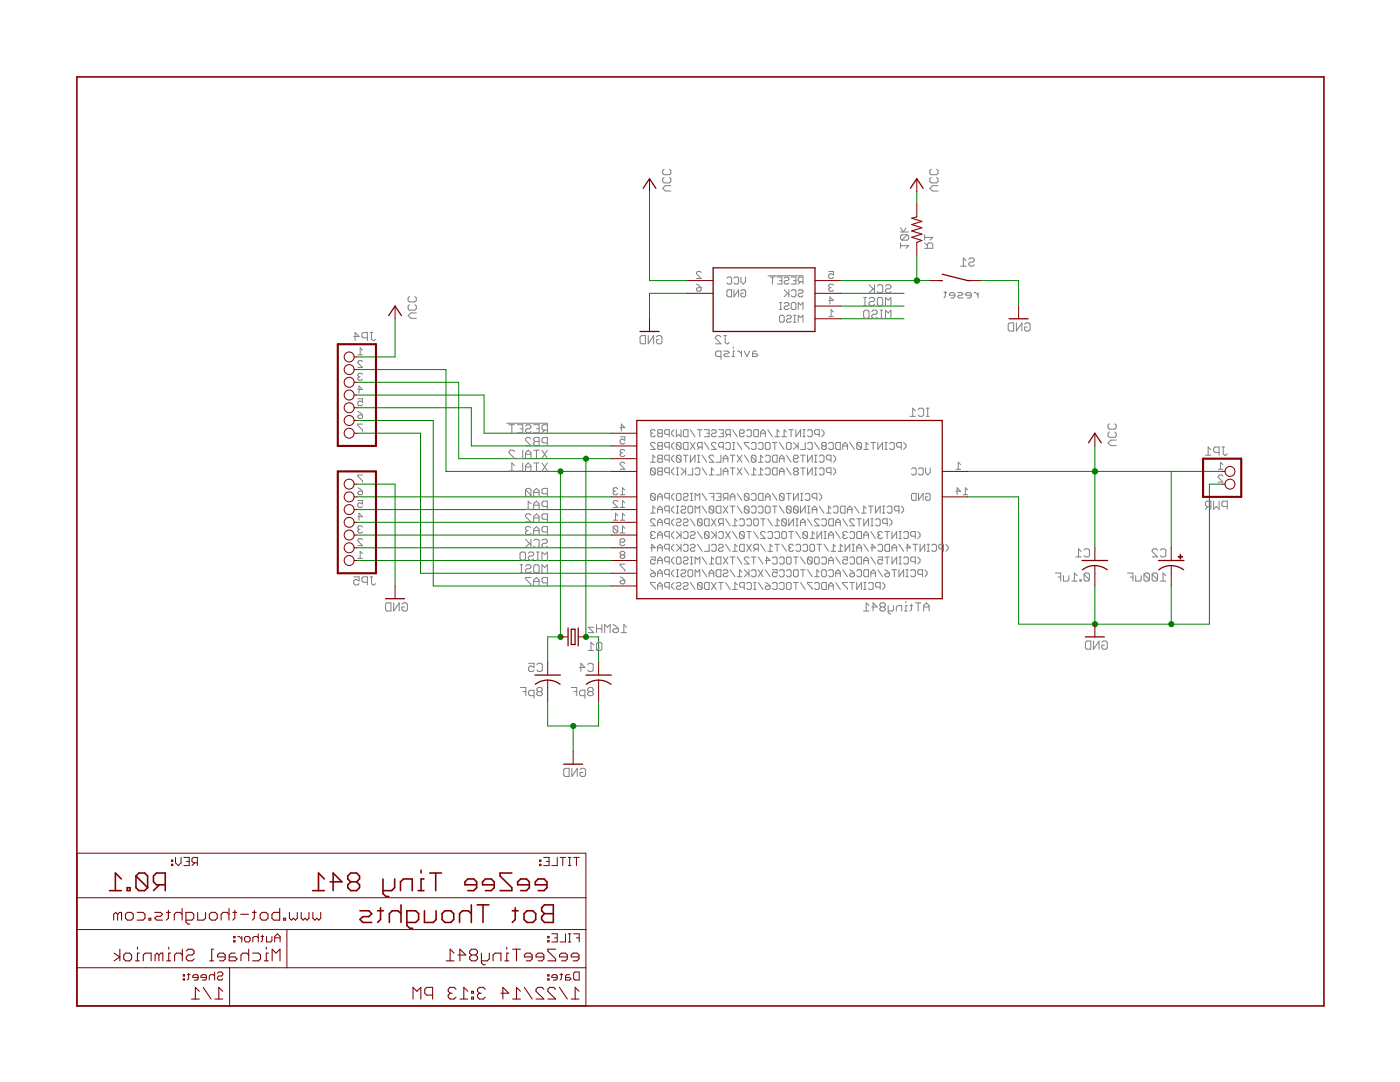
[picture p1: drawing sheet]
<svg xmlns="http://www.w3.org/2000/svg" width="279mm" height="216mm" viewBox="0 0 279 216" stroke-linecap="round" stroke-linejoin="round" font-family="sans-serif">
<g fill="none" stroke="#008000" stroke-width=".2">
<path d="M129.6 38.2v17.8h7.6M183 38.2v2.5M137.2 58.5h-7.6v5.1M167.7 58.5h12.7M167.7 56h17.8M183 50.9v5.1M195.7 56h7.6v5.1M71.2 73.7h17.8v20.4h33M71.2 78.8h25.4v7.6h25.4M71.2 76.3h20.3v15.2h30.5M78.8 63.6v7.6h-7.6M167.7 61.1h12.7"/>
<path d="M167.7 63.6h12.7M71.2 99.1h50.8M71.2 96.6h7.6v20.3M71.2 86.4h12.7v28h38.1M71.2 81.4h22.9v7.6h27.9M71.2 83.9h15.3v33h35.5M111.8 94.1v33h-2.5v5.1M116.9 91.5v35.6h2.6v5.1M193.1 94.1h50.8M218.5 89v20.3M233.7 94.1v15.2M243.9 96.6h-2.5v27.9h-38.1v-25.4h-10.2"/>
<path d="M71.2 101.7h50.8M71.2 104.2h50.8M71.2 109.3h50.8M71.2 111.8h50.8M71.2 106.8h50.8M218.5 116.9v7.6M233.7 116.9v7.6M109.3 139.8v5.1h10.2v-5.1M114.4 144.9v5"/>
</g>
<g fill="#008000" stroke="#008000" stroke-width=".2">
<circle cx="233.8" cy="124.5" r=".51"/>
<circle cx="218.5" cy="124.5" r=".51"/>
<circle cx="114.4" cy="144.9" r=".51"/>
<circle cx="218.5" cy="94.1" r=".51"/>
<circle cx="183" cy="56" r=".51"/>
<circle cx="116.9" cy="127.1" r=".51"/>
<circle cx="116.9" cy="91.5" r=".51"/>
<circle cx="111.9" cy="127.1" r=".51"/>
<circle cx="111.9" cy="94.1" r=".51"/>
</g>
<g fill="none" stroke="#800000" stroke-width=".32">
<path d="M15.3 15.3h248.9v185.4h-248.9zM21.9 177.7h2.3M24.2 175.4l-1.2-1.2v3.5M25.4 177.1h.6v.6h-.6zM27.1 174.8v2.3l.6 .6h1.2l.6-.6M27.1 174.8l.6-.6h1.2l.6 .6v2.3M27.1 174.8l2.4 2.3M31.8 176.6l-1.2 1.1M33 176.6h-1.8l-.6-.6v-1.2l.6-.6h1.8v3.5M62.4 177.7h2.3M64.7 175.4l-1.1-1.2v3.5M65.9 176h2.3l-1.7-1.8v3.5"/>
<path d="M70 176l-.6 .6v.5l.6 .6h1.2l.6-.6v-.5l-.6-.6M70 176l-.6-.6v-.6l.6-.6h1.2l.6 .6v.6l-.6 .6M70 176h1.2M76.4 175.4v2.9l.6 .6h.6M78.8 175.4v1.7l-.6 .6h-1.8M79.9 177.7v-1.7l.6-.6h1.8v2.3M83.4 177.7h1.2M84 173.6v.6M84.6 175.4h-.6v2.3M85.8 174.2h2.3M87 174.2v3.5M95.1 176.6h-2.3v-.6l.6-.6h1.2l.5 .6v1.1l-.5 .6h-1.2"/>
<path d="M98.6 176.6h-2.3v-.6l.6-.6h1.1l.6 .6v1.1l-.6 .6h-1.1M102.2 174.2h-2.4v.6l2.4 2.3v.6h-2.4M105.6 176.6h-2.3v-.6l.6-.6h1.2l.5 .6v1.1l-.5 .6h-1.2M109.2 176.6h-2.4v-.6l.6-.6h1.2l.6 .6v1.1l-.6 .6h-1.2M71.8 181.7h1.8l.6 .6-.6 .6h-1.2l-.6 .6 .6 .6h1.8M75.4 181.7h1.1M75.9 181.1v2.4l-.5 .6M80 182.3l-.6-.6h-1.1l-.6 .6v1.8M80 180.6v3.5M81.2 184.1h1.8l.5-.6v-1.2l-.5-.6h-1.8v3l.6 .5h.6M84.7 181.7v2.4h1.8l.5-.6v-1.8M88.2 182.3l.6-.6h1.2l.6 .6v1.2l-.6 .6h-1.2l-.6-.6z"/>
<path d="M94.1 182.3l-.6-.6h-1.2l-.6 .6v1.8M94.1 180.6v3.5M95.2 180.6h2.4M96.4 180.6v3.5M102.2 181.7h1.2M102.8 181.1v2.4l-.6 .6M104.6 182.3l.6-.6h1.1l.6 .6v1.2l-.6 .6h-1.1l-.6-.6zM108.7 180.6h1.7v3.5h-1.7l-.6-.6v-.6l.6-.6-.6-.6v-.6zM108.7 182.3h1.7"/>
</g>
<g fill="none" stroke="#800000" stroke-width=".25">
<path d="M128.4 37.6l1.2-1.9 1.3 1.9M181.7 37.6l1.3-1.9 1.2 1.9M142.3 53.4h20.3v12.7h-20.3zM187.4 56h.6M188 54.7l5.1 1.3h.7M77.6 63l1.2-1.9 1.3 1.9M127.7 66.1h3.8M201.4 63.6h3.8M127.1 83.9h60.9v35.6h-60.9zM217.2 88.3l1.3-1.9 1.3 1.9M76.9 119.5h3.9M216 111.8h5"/>
<path d="M221 113.7a4 4 0 0 0-5 0M231.2 111.8h5.1M236.2 113.7a4 4 0 0 0-4.9 0M106.8 134.7h5M106.8 136.5a4 4 0 0 1 5 0M113.4 125.3v3.6M114 125.6h.8v3h-.8zM115.4 125.3v3.6M116.9 134.7h5.1M117 136.5a4 4 0 0 1 4.9 0M216.6 127.1h3.8M112.5 152.5h3.8"/>
</g>
<g fill="none" stroke="#800000" stroke-width=".2">
<path d="M129.6 35.7v2.5M183 35.7v2.5M137.2 56h5.1M137.2 58.5h5.1M162.6 56h5.1M162.6 58.5h5.1M183 40.7v2.6M183 48.4v2.5M185.5 56h2.5M193.1 56h2.6M70.7 71.2h.5M70.7 73.7h.5"/>
<path d="M70.7 76.3h.5M70.7 78.8h.5M78.8 61.1v2.5M129.6 63.6v2.5M162.6 61.1h5.1M162.6 63.6h5.1M203.3 61.1v2.5M70.7 81.4h.5M70.7 83.9h.5M70.7 86.4h.5M70.7 99.1h.5M70.7 96.6h.5"/>
<path d="M122 86.4h5.1M122 99.1h5.1M122 94.1h5.1M122 89h5.1M122 91.5h5.1M188 99.1h5.1M188 94.1h5.1M218.5 86.4v2.6M243.9 96.6h.6M243.9 94.1h.6M70.7 111.8h.5M70.7 109.3h.5"/>
<path d="M70.7 106.8h.5M70.7 104.2h.5M70.7 101.7h.5M78.8 116.9v2.6M122 111.8h5.1M122 109.3h5.1M122 106.8h5.1M122 104.2h5.1M122 101.7h5.1M122 114.4h5.1M122 116.9h5.1M218.5 109.3v2.5"/>
<path d="M218.5 112.9v4M233.7 109.3v2.5M233.7 112.9v4M109.3 132.2v2.5M109.3 135.7v4.1M111.8 127.1h1.6M115.4 127.1h1.5M119.5 132.2v2.5M119.5 135.7v4.1M218.5 124.5v2.6M114.4 149.9v2.6M15.3 170.2h101.6v30.5h-101.6z"/>
<path d="M15.3 179.1h101.6M34.2 172.4h.3v.3h-.3zM34.2 171.6h.3v.3h-.3zM35 171.1v1.1l.6 .5 .5-.5v-1.1M36.7 171.1h1.1v1.6h-1.1M37.2 171.9h.6M38.9 172.2l-.6 .5M39.4 172.2h-.8l-.3-.3v-.5l.3-.3h.8v1.6M107.7 172.4h.2v.3h-.2zM107.7 171.6h.2v.3h-.2zM108.5 171.1h1.1v1.6h-1.1M109.1 171.9h.5"/>
<path d="M111.2 171.1v1.6h-1.1M111.8 171.1h1.1M112.3 171.1v1.6M113.4 171.1h.5M113.4 172.7h.5M113.7 171.1v1.6M114.5 171.1h1.1M115 171.1v1.6M15.3 185.5h101.6M15.3 193.1h101.6M36.6 195.3h.2v.3h-.2zM36.6 194.5h.2v.3h-.2z"/>
<path d="M37.4 194.5h.5M37.7 194.2v1.1l-.3 .3M39.6 195h-1.1v-.2l.3-.3h.5l.3 .3v.5l-.3 .3h-.5M41.2 195h-1.1v-.2l.3-.3h.5l.3 .3v.5l-.3 .3h-.5M42.8 194.8l-.2-.3h-.6l-.2 .3v.8M42.8 194v1.6M43.4 194.2l.3-.2h.5l.3 .2v.3l-.3 .3h-.5l-.3 .2v.3l.3 .3h.5l.3-.3M45.8 193.1v7.6M46.6 186.9h.3v.2h-.3zM46.6 187.7h.3v.3h-.3zM47.5 186.9h.2l.6 .5M48.3 186.9v1.1"/>
<path d="M48.8 187.1l.3-.2h.5l.3 .2v.6l-.3 .3h-.5l-.3-.3zM51.5 187.1l-.2-.2h-.6l-.2 .2v.9M51.5 186.3v1.7M52.1 186.9h.5M52.4 186.6v1.1l-.3 .3M53.2 186.9v1.1h.8l.3-.3v-.8M54.8 187.1h1.1M54.8 188v-1.1l.6-.6 .5 .6v1.1M57.3 185.5v7.6M109.3 195.3h.3v.3h-.3zM109.3 194.5h.3v.3h-.3zM109.3 186.9h.3v.2h-.3z"/>
<path d="M109.3 187.7h.3v.3h-.3zM110.1 186.3h1.1v1.7h-1.1M110.7 187.1h.5M111.2 195h-1.1v-.2l.3-.3h.6l.2 .3v.5l-.2 .3h-.6M111.8 194.5h.5M112 194.2v1.1l-.2 .3M112.9 186.3v1.7h-1.1M113.4 186.3h.5M113.4 188h.5M113.7 194.5h-.6l-.2 .3v.8h.8l.2-.3-.2-.3h-.8M113.7 186.3v1.7M114.5 186.3h1.1v1.7"/>
<path d="M114.5 194.2l.3-.2h.8v1.6h-.8l-.3-.3zM115 187.1h.6"/>
<circle cx="69.7" cy="73.7" r=".99"/>
<circle cx="69.7" cy="78.8" r=".99"/>
<circle cx="69.7" cy="71.2" r=".99"/>
<circle cx="69.7" cy="76.3" r=".99"/>
<circle cx="69.7" cy="99.1" r=".99"/>
<circle cx="69.7" cy="96.6" r=".99"/>
<circle cx="69.7" cy="86.4" r=".99"/>
<circle cx="69.7" cy="81.4" r=".99"/>
<circle cx="69.7" cy="83.9" r=".99"/>
<circle cx="245.5" cy="94.1" r=".99"/>
<circle cx="245.5" cy="96.6" r=".99"/>
<circle cx="69.7" cy="111.8" r=".99"/>
<circle cx="69.7" cy="106.8" r=".99"/>
<circle cx="69.7" cy="104.2" r=".99"/>
<circle cx="69.7" cy="101.7" r=".99"/>
<circle cx="69.7" cy="109.3" r=".99"/>
</g>
<g fill="none" stroke="#800000" stroke-width=".21">
<path d="M183 43.3l-1.1 .2 2.1 .7-2.1 .6 2.1 .6-2.1 .7 2.1 .6-2.1 .6 2.1 .7-1 .4M22.8 190.2l1.1 .7-1.1 .8M23.5 182.4l.4-.3h.4v1.5M23.5 182.4v1.2M23.5 182.4l-.4-.3-.4 .3v1.2M23.9 189.4v2.3M24.7 190.6l.4-.4h.8l.4 .4v.7l-.4 .4h-.8l-.4-.4zM25 182.4l.4-.3h.8l.4 .3v.8l-.4 .4h-.8l-.4-.4zM27.1 191.7h.7M27.4 182.1h1.1l.4 .3v.8l-.4 .4h-1.1M27.4 189v.4M27.8 190.2h-.4v1.5"/>
<path d="M28.6 191.7v-1.1l.4-.4h1.2v1.5M29.7 183.2h.4v.4h-.4zM30.9 182.1h1.1l.4 .3-.4 .4h-.7l-.4 .4 .4 .4h1.1M31.7 190.6l.4-.4h.4v1.5M31.7 190.6v1.1M31.7 190.6l-.4-.4-.4 .4v1.1M33.2 182.1h.8M33.3 191.7h.8M33.6 181.7v1.5l-.4 .4M33.7 189v.4M34.1 190.2h-.4v1.5M36.3 182.4l-.4-.3h-.7l-.4 .3v1.2"/>
<path d="M36.3 181.3v2.3M36.4 190.6l-.4-.4h-.8l-.4 .4v1.1M36.4 189.4v2.3M37.1 183.6h1.2l.4-.4v-.8l-.4-.3h-1.2v1.9l.4 .4h.4M37.2 189.8l.4-.4h.7l.4 .4v.4l-.4 .4h-.7l-.4 .3v.4l.4 .4h.7l.4-.4M38.2 199.3h1.6M39.5 182.1v1.5h1.1l.4-.4v-1.1M39.8 197.8l-.8-.8v2.3M40.6 197l1.5 2.3M41.8 182.4l.4-.3h.8l.3 .3v.8l-.3 .4h-.8l-.4-.4zM41.8 191.7h.8M42.6 189.4h-.4v2.3"/>
<path d="M42.9 199.3h1.5M44.4 197.8l-.7-.8v2.3M45 190.9h-1.6v-.3l.4-.4h.8l.4 .4v.7l-.4 .4h-.8M45.7 182.4l-.4-.3h-.8l-.4 .3v1.2M45.7 181.3v2.3M46.5 182.1h.7M46.9 181.7v1.5l-.4 .4M46.9 190.2h-.8l-.4 .4v1.1h1.2l.4-.4-.4-.4h-1.2M48 182.4h1.6M49.6 190.6l-.3-.4h-.8l-.4 .4v1.1M49.6 189.4v2.3M50.4 182.1h.7"/>
<path d="M50.4 190.2h1.2l.4 .4v.7l-.4 .4h-1.2M50.8 181.7v1.5l-.4 .4M51.9 182.4l.4-.3h.8l.4 .3v.8l-.4 .4h-.8l-.4-.4zM52.8 191.7h.8M53.1 189v.4M53.6 190.2h-.5v1.5M54.3 191.7v-2.3l.8 .8 .8-.8v2.3M55.8 181.3v2.3h-1.1l-.4-.4v-.8l.4-.3h1.1M56.6 183.2h.4v.4h-.4zM57.8 182.1v1.1l.4 .4 .3-.4 .4 .4 .4-.4v-1.1M60.1 182.1v1.1l.4 .4 .4-.4 .4 .4 .4-.4v-1.1M62.4 182.1v1.1l.4 .4 .4-.4 .4 .4 .4-.4v-1.1"/>
<path d="M82.4 199.3v-2.3l.8 .8 .8-.8v2.3M86.3 198.6h-1.1l-.4-.4v-.8l.4-.4h1.1v2.3M89 191.7h1.6M89.8 198.2l-.3 .4v.4l.3 .3h.8l.4-.3M89.8 198.2h.4M90.6 190.2l-.8-.8v2.3M91 197.4l-.4-.4h-.8l-.3 .4v.4l.3 .4M91.4 190.6h1.6l-1.2-1.2v2.3M91.8 199.3h1.5M93.3 197.8l-.7-.8v2.3M94.1 199h.4v.3h-.4zM94.1 197.8h.4v.4h-.4z"/>
<path d="M94.1 190.6l-.4-.4v-.4l.4-.4h.8l.4 .4v.4l-.4 .4M94.1 190.6l-.4 .3v.4l.4 .4h.8l.4-.4v-.4l-.4-.3M94.1 190.6h.8M95.7 198.2l-.4 .4v.4l.4 .3h.8l.4-.3M95.7 198.2h.4M96.1 190.2v1.9l.4 .4h.4M96.9 197.4l-.4-.4h-.8l-.4 .4v.4l.4 .4M97.6 190.2v1.1l-.4 .4h-1.1M98.4 191.7v-1.1l.4-.4h1.2v1.5M100 198.2h1.5l-1.1-1.2v2.3M100.8 191.7h.7M101.1 189v.4"/>
<path d="M101.5 190.2h-.4v1.5M102.3 199.3h1.6M102.3 189.4h1.6M103.1 189.4v2.3M103.9 197.8l-.8-.8v2.3M104.6 197l1.6 2.3M106.2 190.9h-1.6v-.3l.4-.4h.8l.4 .4v.7l-.4 .4h-.8M108.5 197.4l-.3-.4h-.8l-.4 .4v.4l1.5 1.5h-1.5M108.5 190.9h-1.5v-.3l.4-.4h.8l.3 .4v.7l-.3 .4h-.8M110.9 197.4l-.4-.4h-.8l-.4 .4v.4l1.6 1.5h-1.6M110.9 189.4h-1.6v.4l1.6 1.5v.4h-1.6M111.7 197l1.5 2.3"/>
<path d="M113.2 190.9h-1.5v-.3l.4-.4h.7l.4 .4v.7l-.4 .4h-.7M114 199.3h1.5M115.5 197.8l-.7-.8v2.3M115.5 190.9h-1.5v-.3l.4-.4h.8l.3 .4v.7l-.3 .4h-.8"/>
</g>
<g fill="#800000" stroke="#800000" stroke-width=".2">
<path d="M235.1 111h.9v.2h-.9z"/>
<path d="M235.5 110.7h.1v.8h-.1z"/>
</g>
<path d="M67.4 68.7h7.6v20.3h-7.6zM67.4 94.1h7.6v20.3h-7.6zM240.1 91.5h7.6v7.6h-7.6z" fill="none" stroke="#800000" stroke-width=".42"/>
<g fill="none" stroke="#808080" stroke-width=".2">
<path d="M132.5 35.4l-.3 .3v.5l.3 .3h1.1l.3-.3v-.5l-.3-.3M132.5 33.8l-.3 .2v.6l.3 .3h1.1l.3-.3v-.6l-.3-.2M133.9 37h-1.1l-.6 .6 .6 .5h1.1M185.8 35.4l-.2 .3v.5l.2 .3h1.1l.3-.3v-.5l-.3-.3M185.8 33.8l-.2 .2v.6l.2 .3h1.1l.3-.3v-.6l-.3-.2M187.2 37h-1.1l-.5 .6 .5 .5h1.1M81.7 59.2l-.3 .2v.6l.3 .2h1.1l.3-.2v-.6l-.3-.2M139 57.6l.2-.2h.7v.5l-.2 .2h-.5l-.2-.2zM139 56.7l.9 .7M139.9 54.4l-.2-.2h-.5l-.2 .2v.2l.9 1h-.9M145.1 55.5l.2-.2h.5l.2 .2v1l-.2 .2h-.5l-.2-.2M145.3 57.8h.7v1.4h-.7l-.2-.2v-.9z"/>
<path d="M146.5 55.5l.2-.2h.5l.2 .2v1l-.2 .2h-.5l-.2-.2M146.5 57.8v1.4l.9-1.4v1.4M147.9 55.3v.9l.4 .5 .5-.5v-.9M147.9 58.1l.2-.3h.5l.2 .3v.9l-.2 .2h-.5l-.2-.2v-.5h.4M153.3 55h7M153.7 55.3h.9M154.2 55.3v1.4M155.1 55.3h.9v1.4h-.9M155.6 56h.4M156.5 55.5l.2-.2h.5l.2 .2v.3l-.2 .2h-.5l-.2 .2v.3l.2 .2h.5l.2-.2M156.5 57.8l.9 1M157.2 58.5l-.7 .7"/>
<path d="M157.4 57.8v1.4M157.9 55.3h.9v1.4h-.9M157.9 58.1l.2-.3h.5l.2 .3v.9l-.2 .2h-.5l-.2-.2M158.4 56h.4M159.3 58.1l.2-.3h.5l.3 .3v.2l-.3 .2h-.5l-.2 .3v.2l.2 .2h.5l.3-.2M159.8 56.2l-.5 .5M160.3 56.2h-.8l-.2-.2v-.5l.2-.2h.8v1.4M165.4 54.2h.9v.7l-.4-.3h-.3l-.2 .3v.4l.2 .3h.5l.2-.3M165.4 59.9h.9l-.7-.7v1.4M165.6 57.4l-.2 .2v.3l.2 .2h.5l.2-.2M165.6 57.4h.3M166.3 56.9l-.2-.2h-.5l-.2 .2v.3l.2 .2"/>
<path d="M172.4 59.4h.5M172.6 59.4v1.6M173.4 59.6l.3-.2h.6l.2 .2v.3l-.2 .3h-.6l-.3 .2v.3l.3 .3h.6l.2-.3M173.4 56.8l1.1 1.1M174.3 57.6l-.9 .8M174.5 56.8v1.6M175.1 57.1l.2-.3h.6l.3 .3v1.1l-.3 .2h-.6l-.2-.2M175.3 59.4h.6l.3 .2v1.1l-.3 .3h-.6l-.2-.3v-1.1zM176.7 57.1l.3-.3h.5l.3 .3v.3l-.3 .2h-.5l-.3 .3v.3l.3 .2h.5l.3-.2M179.7 49h1.7l-.6 .6M179.7 48.5v1.1M179.7 46.3h1.7"/>
<path d="M179.7 45.5l.6 .8 .5-.8M181.1 46.8l-1.1 1.1M181.1 46.8h-1.1l-.3 .3v.5l.3 .3M181.1 46.8l.3 .3v.5l-.3 .3h-1.1M184.5 49.6h1.7v-.9l-.3-.2h-.5l-.3 .2v.9M184.5 48.5l.6 .5M184.5 47.4h1.7l-.6 .5M184.5 46.8v1.1M188.4 58.4h.5M188.7 58.1v1.1l-.3 .3M190.6 58.9h-1.1v-.2l.2-.3h.6l.3 .3v.5l-.3 .3h-.6M191.1 58.4h.8l.3 .3-.3 .2h-.5l-.3 .3 .3 .3h.8"/>
<path d="M191.7 53.1h1.1M192.8 52l-.5-.5v1.6M193.4 51.8l.2-.3h.6l.2 .3v.2l-.2 .3h-.6l-.2 .3v.2l.2 .3h.6l.2-.3M193.8 58.9h-1.1v-.2l.3-.3h.6l.2 .3v.5l-.2 .3h-.6M194.4 58.4h.2l.6 .5M195.2 58.4v1.1M70.6 67.2h1.1l-.8-.9v1.7M71.4 70.8h.9M71.4 79.6h.9v.7l-.4-.3h-.3l-.2 .3v.4l.2 .3h.5l.2-.3M71.4 77.7h.9l-.7-.7v1.4M71.6 75.2l-.2 .2v.2l.2 .3h.5l.2-.3M71.6 75.2h.3"/>
<path d="M72.3 69.9l-.4-.5v1.4M72.3 72.2l-.2-.3h-.5l-.2 .3v.2l.9 .9h-.9M72.3 74.7l-.2-.2h-.5l-.2 .2v.3l.2 .2M73.3 67.4h-.8l-.3-.2v-.6l.3-.3h.8v1.7M73.9 66.3h.5M74.1 66.3v1.4l.3 .3h.3l.3-.3M81.7 60.8l-.3 .3v.5l.3 .3h1.1l.3-.3v-.5l-.3-.3M83.1 62.4h-1.1l-.6 .6 .6 .5h1.1M128 67h.8v1.6h-.8l-.3-.3v-1.1zM129.4 67v1.6l1.1-1.6v1.6M131 67.2l.3-.2h.5l.3 .2v1.1l-.3 .3h-.5l-.3-.3v-.5h.6M143.9 67.2l-.3-.2h-.5l-.3 .2v.3l1.1 1.1h-1.1"/>
<path d="M143.9 71.1h-.8l-.3-.2v-.6l.3-.2h.8v1.6M144.4 67h.6M144.4 70.1h.8l.3 .2-.3 .3h-.5l-.3 .3 .3 .2h.8M144.7 67v1.3l.3 .3h.2l.3-.3M146.1 71.1h.5M146.3 69.2v.3M146.6 70.1h-.3v1M147.2 70.1h.2l.6 .5M148 70.1v1M148.5 70.1l.6 1 .5-1M151 70.1h-.6l-.2 .2v.8h.8l.3-.2-.3-.3h-.8M155.6 60.4h.4"/>
<path d="M155.6 61.8h.4M155.8 62.9h.5l.2 .2v1l-.2 .2h-.5l-.2-.2v-1zM155.8 60.4v1.4M156.5 60.6l.2-.2h.5l.2 .2v.2l-.2 .3h-.5l-.2 .2v.2l.2 .3h.5l.2-.3M157 63.1l.2-.2h.5l.2 .2v.3l-.2 .2h-.5l-.2 .2v.3l.2 .2h.5l.2-.2M157.9 60.6l.2-.2h.5l.2 .2v.9l-.2 .3h-.5l-.2-.3zM158.4 64.3h.4M158.4 62.9h.4M158.6 62.9v1.4M159.3 61.8v-1.4l.5 .4 .5-.4v1.4M159.3 64.3v-1.4l.5 .5 .5-.5v1.4M165.4 63.2h.9"/>
<path d="M166.3 62.3l-.4-.5v1.4M172.4 62.2l.2-.3h.6l.2 .3v1l-.2 .3h-.6l-.2-.3zM172.4 61h.5M174 62.2l.3-.3h.5l.3 .3v.2l-.3 .3h-.5l-.3 .3v.2l.3 .3h.5l.3-.3M175.6 63.5h.6M175.6 61.9h.6M175.9 61.9v1.6M176.7 61v-1.6l.6 .5 .5-.5v1.6M176.7 63.5v-1.6l.6 .5 .5-.5v1.6M201.5 64.4h.8v1.7h-.8l-.3-.3v-1.1zM202.8 64.4v1.7l1.1-1.7v1.7M204.5 64.7l.3-.3h.5l.3 .3v1.1l-.3 .3h-.5l-.3-.3v-.5h.5"/>
<path d="M71.4 99.9h.9v.7l-.4-.3h-.3l-.2 .3v.4l.2 .3h.5l.2-.3M71.4 82.1l.9 .7M71.4 97.3l.9 .7M71.6 82.8h.7v.5l-.2 .2h-.5l-.2-.2v-.3zM71.6 98h.7v.5l-.2 .2h-.5l-.2-.2v-.2zM72.3 84.6h-.9v.3l.9 .9v.2M72.3 94.8h-.9v.2l.9 .9v.3M101.1 84.5h8.2M101.6 84.8h1.1M101.6 94h1.1M102.2 84.8v1.6M102.7 92.9l-.5-.5v1.6"/>
<path d="M102.7 90.1l-.3-.3h-.5l-.3 .3v.3l1.1 1.1h-1.1M103.3 84.8h1v1.6h-1M103.8 85.6h.5M104.3 89.8v1.7h-1M104.3 92.4v1.6h-1M104.9 85l.3-.2h.5l.3 .2v.3l-.3 .3h-.5l-.3 .2v.3l.3 .3h.5l.3-.3M104.9 91.5v-1.1l.5-.6 .6 .6v1.1M104.9 94v-1.1l.5-.5 .6 .5v1.1M104.9 97.7l.3-.2h.5l.3 .2v1.1M104.9 97.7v1.1l.3 .3h.5l.3-.3M104.9 90.6h1.1M104.9 93.2h1.1"/>
<path d="M104.9 97.7l1.1 1.1M106 87.6l-.3-.3h-.5l-.3 .3v.2l1.1 1.1h-1.1M106.5 84.8h1.1v1.6h-1.1M106.5 87.6l.3-.3h.8v1.6h-.8l-.3-.3v-.2l.3-.3-.3-.3zM106.5 99.1v-1.1l.6-.5 .5 .5v1.1M106.5 89.8h1.1M106.5 92.4h1.1M106.5 98.3h1.1M106.8 88.1h.8M107.1 85.6h.5M107.1 89.8v1.7M107.1 92.4v1.6"/>
<path d="M108.2 89.8l1 1.7M108.2 92.4l1 1.6M108.7 85.8l-.5 .6M109.2 85.8h-.8l-.2-.2v-.6l.2-.2h.8v1.6M109.2 88.4h-.8l-.2-.3v-.5l.2-.3h.8v1.6M109.2 98.5h-.8l-.2-.2v-.6l.2-.2h.8v1.6M109.2 89.8l-1 1.7M109.2 92.4l-1 1.6M122.6 98l-.2 .3v.2l.2 .2h.5l.2-.2M122.6 98h.2M123.3 97.6l-.2-.3h-.5l-.2 .3v.2l.2 .2M123.8 98.7h.9"/>
<path d="M123.8 87.2h.9v.7l-.5-.3h-.2l-.2 .3v.4l.2 .3h.5l.2-.3M123.8 85.3h.9l-.7-.7v1.4M124 90.4l-.2 .2v.3l.2 .2h.5l.2-.2M124 90.4h.2M124.7 97.8l-.5-.5v1.4M124.7 92.5l-.2-.3h-.5l-.2 .3v.2l.9 .9h-.9M124.7 89.9l-.2-.2h-.5l-.2 .2v.3l.2 .2M129.8 98.7l.3-.3h.4l.3 .3v.9M129.8 98.7v.9l.3 .2h.4l.3-.2M129.8 93.6l.3-.2h.4l.3 .2v.9M129.8 93.6v.9l.3 .3h.4l.3-.3M129.8 98.7l1 .9"/>
<path d="M129.8 92.2h1M129.8 93.6l1 .9M130.1 86.4l-.3 .3v.2l.3 .2h.4l.3-.2M130.1 86.4h.2M130.8 86l-.3-.3h-.4l-.3 .3v.2l.3 .2M130.8 88.5l-.3-.2h-.4l-.3 .2v.3l1 .9h-1M130.8 91.3l-.5-.5v1.4M131.2 91.1l.3-.3h.7v1.4h-.7l-.3-.2v-.2l.3-.3-.3-.2zM131.2 99.1h1M131.2 93.6l.3-.2h.7v1.4h-.7l-.3-.3v-.2l.3-.2-.3-.3zM131.2 86l.3-.3h.7v1.4h-.7l-.3-.2v-.2l.3-.3-.3-.2zM131.2 88.5l.3-.2h.7v1.4h-.7l-.3-.2v-.3l.3-.2-.3-.2z"/>
<path d="M131.2 99.8v-.9l.5-.5 .5 .5v.9M131.5 86.4h.7M131.5 89h.7M131.5 91.5h.7M131.5 94.1h.7M133.6 99.4h-.7l-.3-.3v-.4l.3-.3h.7v1.4M133.6 86.7h-.7l-.3-.3v-.4l.3-.3h.7v1.4M133.6 89.2h-.7l-.3-.2v-.5l.3-.2h.7v1.4M133.6 91.8h-.7l-.3-.3v-.4l.3-.3h.7v1.4M133.6 94.3h-.7l-.3-.2v-.5l.3-.2h.7v1.4M134.5 85.7l-.5 .5v.5l.5 .4M134.5 98.4l-.5 .5v.5l.5 .4"/>
<path d="M134.5 88.3l-.5 .5v.4l.5 .5M134.5 90.8l-.5 .5v.5l.5 .4M134.5 93.4l-.5 .4v.5l.5 .5M135 85.7v1.4l.4-.4 .5 .4v-1.4M135 88.5l.2-.2h.5l.2 .2v1M135 91.1l.2-.3h.5l.2 .3v.9M135 88.5v1l.2 .2h.5l.2-.2M135 91.1v.9l.2 .2h.5l.2-.2M135 93.4h.4M135 94.8h.4M135 88.5l.9 1M135 91.1l.9 .9"/>
<path d="M135.2 98.4h.5l.2 .3v.9l-.2 .2h-.5l-.2-.2v-.9zM135.2 93.4v1.4M135.9 93.4l.9 .9M136.4 86l.2-.3h.7v1.4h-.7l-.2-.2zM136.4 98.7l.2-.3h.5l.2 .3v.2l-.2 .2h-.5l-.2 .3v.2l.2 .2h.5l.2-.2M136.4 88.5l.2-.2h.7v1.4h-.7l-.2-.2zM136.4 90.8h.9M136.6 94.1l-.7 .7M136.8 90.8v1.4M136.8 93.4v1.4M137.8 98.4h.4M137.8 99.8h.4"/>
<path d="M137.8 90.8v1.4l.9-1.4v1.4M137.8 85.7l.9 1.4M137.8 88.3l.9 1.4M138 98.4v1.4M138.2 93.4v1.4h-.9M138.7 88.3l-.9 1.4M138.7 93.6l.3-.2h.4l.3 .2v.9l-.3 .3h-.4l-.3-.3M138.7 99.8v-1.4l.5 .5 .5-.5v1.4M139.2 85.7h.9M139.2 90.8h.5M139.2 92.2h.5M139.4 90.8v1.4"/>
<path d="M139.7 85.7v1.4M139.7 89.2l-.5 .5M140.1 98.4l1 1.4M140.1 89.2h-.7l-.2-.2v-.5l.2-.2h.7v1.4M140.1 90.8l1 1.4M140.1 93.4l1 1.4M140.6 85.7h.9v1.4h-.9M140.6 88.3l.9 1.4M141.1 86.4h.4M141.5 98.4h1v1.4M141.5 94.8h1M142 99.1h.5"/>
<path d="M142 86l.2-.3h.5l.2 .3v.2l-.2 .2h-.5l-.2 .3v.2l.2 .2h.5l.2-.2M142.5 91.1l-.3-.3h-.4l-.3 .3v.2l1 .9h-1M142.5 93.8l-.5-.4v1.4M142.9 98.4h1v1.4h-1M142.9 88.5l-.2-.2h-.5l-.2 .2v.3l.9 .9h-.9M143.4 99.1h.5M143.4 85.7h.9v1.4h-.9M143.9 90.8v1.4h-1M143.9 93.4v1.4h-1M143.9 86.4h.4M144.3 92.2v-.9l.5-.5 .5 .5v.9M144.3 94.8v-1l.5-.4 .5 .4v1"/>
<path d="M144.3 89.2h-.7l-.2-.2v-.5l.2-.2h.7v1.4M144.3 91.5h1M144.3 94.1h1M144.8 88.5l.2-.2h.5l.2 .2v1l-.2 .2h-.5l-.2-.2M144.8 99.4l-.5 .4M145.3 99.4h-.7l-.3-.3v-.4l.3-.3h.7v1.4M145.3 86.7l-.5 .4M145.7 99.1h1M145.7 99.8v-.9l.5-.5 .5 .5v.9M145.7 86.7h-.7l-.2-.3v-.4l.2-.3h.7v1.4M145.7 93.4h1M145.7 90.8h1"/>
<path d="M146.2 90.8v1.4M146.2 93.4v1.4M146.2 85.7l.9 1.4M146.2 88.3h.5M146.2 89.7h.5M146.4 88.3v1.4M147.1 98.4l1 1.4M147.1 88.3l1 1.4M147.1 90.8l1 1.4M147.1 93.4l1 1.4M147.6 86.4h.7l.2-.2v-.2l-.2-.3h-.5l-.2 .3v.9l.2 .2h.5l.2-.2M148.1 90.8l-1 1.4"/>
<path d="M148.1 93.4l-1 1.4M148.5 98.7l.3-.3h.4l.3 .3v.9M148.5 98.7v.9l.3 .2h.4l.3-.2M148.5 98.7l1 .9M148.5 90.8l1 1.4M148.5 93.4l1 1.4M149 86l.2-.3h.5l.2 .3v.9l-.2 .2h-.5l-.2-.2M149.5 88.3h-1v.2l1 1v.2M149.9 98.7l.3-.3h.4l.3 .3v.9l-.3 .2h-.4l-.3-.2M149.9 88.5l.3-.2h.4l.3 .2v1l-.3 .2h-.4l-.3-.2M149.9 91.1l.3-.3h.4l.3 .3v.9M149.9 91.1v.9l.3 .2h.4l.3-.2"/>
<path d="M149.9 94.8h1M149.9 91.1l1 .9M150.4 86l.2-.3h.7v1.4h-.7l-.2-.2zM150.9 93.8l-.5-.4v1.4M151.3 98.7l.3-.3h.7v1.4h-.7l-.3-.2zM151.3 88.5l.3-.2h.4l.3 .2v1l-.3 .2h-.4l-.3-.2M151.3 94.8h1M151.3 92.2h1M151.8 87.1v-.9l.5-.5 .4 .5v.9M151.8 86.4h.9M152.3 91.3l-.5-.5v1.4M152.3 93.8l-.5-.4v1.4"/>
<path d="M152.7 91.1l.3-.3h.4l.3 .3v.9l-.3 .2h-.4l-.3-.2M152.7 93.6l.3-.2h.4l.3 .2v.9l-.3 .3h-.4l-.3-.3M152.7 99.8v-.9l.5-.5 .5 .5v.9M152.7 99.1h1M153 88.3h.4l.3 .2v1l-.3 .2h-.4l-.3-.2v-1zM153.2 85.7l1 1.4M154.2 98.4l.9 1.4M154.2 88.3h.9M154.4 90.8h.7v1.4h-.7l-.2-.2v-.9zM154.4 93.4h.7v1.4h-.7l-.2-.3v-.9zM154.6 88.3v1.4M154.6 87.1h1"/>
<path d="M155.6 92.2v-.9l.4-.5 .5 .5v.9M155.6 94.8v-1l.4-.4 .5 .4v1M155.6 98.7v.9l.2 .2h.5l.2-.2M155.6 98.7l.2-.3h.5l.2 .3v.9M155.6 98.7l.9 .9M155.6 86.2l-.5-.5v1.4M155.6 88.3l.9 1.4M155.6 91.5h.9M155.6 94.1h.9M156 87.1h1M157 98.4h.9M157 86.2l-.5-.5v1.4"/>
<path d="M157 90.8l.9 1.4M157 93.4l.9 1.4M157.2 88.3h.4l.3 .2v1l-.3 .2h-.4l-.2-.2v-1zM157.4 98.4v1.4M157.4 85.7h.9M157.9 85.7v1.4M158.4 91.5h.7l.2-.2v-.2l-.2-.3h-.5l-.2 .3v.9l.2 .2h.5l.2-.2M158.4 98.4v1.4l.9-1.4v1.4M158.4 88.3l.9 .9M158.6 94.1l-.2-.3v-.2l.2-.2h.5l.2 .2v.2l-.2 .3M158.6 94.1l-.2 .2v.2l.2 .3h.5l.2-.3v-.2l-.2-.2M158.6 94.1h.5"/>
<path d="M158.8 85.7v1.4l1-1.4v1.4M159.1 89l-.7 .7M159.3 88.3v1.4M159.8 98.4h.4M159.8 99.8h.4M159.8 93.4h.9M159.8 90.8h.9M160 98.4v1.4M160.2 90.8v1.4M160.2 93.4v1.4M160.2 85.7h.5M160.2 87.1h.5"/>
<path d="M160.5 85.7v1.4M160.7 98.7l.2-.3h.5l.2 .3v.9l-.2 .2h-.5l-.2-.2M160.7 88.3v1.4h-.9M161.2 86l.2-.3h.5l.2 .3v.9l-.2 .2h-.5l-.2-.2M161.2 88.5l.2-.2h.5l.2 .2v1l-.2 .2h-.5l-.2-.2M161.2 90.8v1.4l.9-1.4v1.4M161.2 93.4v1.4l.9-1.4v1.4M162.6 93.4h.4M162.6 94.8h.4M162.6 88.3l.9 1.4M162.6 90.8h.4M162.6 92.2h.4"/>
<path d="M162.8 90.8v1.4M162.8 93.4v1.4M163 99.4h-.7l-.2-.3v-.4l.2-.3h.7v1.4M163.5 86.7h-.7l-.2-.3v-.4l.2-.3h.7v1.4M163.5 98.4l.5 .5v.5l-.5 .4M163.5 93.6l.2-.2h.5l.2 .2v.9l-.2 .3h-.5l-.2-.3M163.5 91.1l.2-.3h.5l.2 .3v.9l-.2 .2h-.5l-.2-.2M164 85.7l.4 .5v.5l-.4 .4M164.2 89l-.2-.2v-.3l.2-.2h.5l.2 .2v.3l-.2 .2M164.2 89l-.2 .2v.3l.2 .2h.5l.2-.2v-.3l-.2-.2M164.2 89h.5M165.4 88.5l.2-.2h.5l.2 .2v1l-.2 .2h-.5l-.2-.2"/>
<path d="M165.8 91.8h-.7l-.2-.3v-.4l.2-.3h.7v1.4M165.8 94.3h-.7l-.2-.2v-.5l.2-.2h.7v1.4M166.3 90.8l.5 .5v.5l-.5 .4M166.3 93.4l.5 .4v.5l-.5 .5M166.8 88.5l.2-.2h.7v1.4h-.7l-.2-.2zM168.2 89.7v-.9l.5-.5 .4 .5v.9M168.2 89h.9M169.6 88.3l.9 1.4M171 88.5l.2-.2h.5l.2 .2v1M171 88.5v1l.2 .2h.5l.2-.2M171 88.5l.9 1M172.4 89.7h.9"/>
<path d="M173.3 88.8l-.5-.5v1.4M173.8 88.3h.9M174.3 88.3v1.4M175.2 88.3v1.4l.9-1.4v1.4M176.6 88.3h.5M176.6 89.7h.5M176.8 88.3v1.4M177.5 88.5l.3-.2h.4l.3 .2v1l-.3 .2h-.4l-.3-.2M179.9 89.2h-.7l-.3-.2v-.5l.3-.2h.7v1.4M180.3 88.3l.5 .5v.4l-.5 .5M181.6 83.1h1.1M181.9 93.6l.2-.2h.5l.2 .2v.9l-.2 .3h-.5l-.2-.3"/>
<path d="M182.1 98.4h.7v1.4h-.7l-.2-.2v-.9zM182.7 82l-.5-.6v1.7M183.2 81.7l.3-.3h.6l.2 .3v1.1l-.2 .3h-.6l-.3-.3M183.3 93.6l.2-.2h.5l.2 .2v.9l-.2 .3h-.5l-.2-.3M183.3 98.4v1.4l.9-1.4v1.4M184.7 98.7l.2-.3h.5l.2 .3v.9l-.2 .2h-.5l-.2-.2v-.5h.5M184.7 93.4v.9l.5 .5 .4-.5v-.9M184.9 83.1h.5M184.9 81.4h.5M185.1 81.4v1.7M190.8 98h.9l-.7-.7v1.4M190.8 93.6h.9"/>
<path d="M191.7 92.7l-.5-.5v1.4M192.2 98.7h.9M193.1 97.8l-.4-.5v1.4M221.4 86.2l-.3 .3v.5l.3 .3h1.1l.3-.3v-.5l-.3-.3M221.4 84.6l-.3 .2v.6l.3 .2h1.1l.3-.2v-.6l-.3-.2M222.8 87.8h-1.1l-.6 .6 .6 .5h1.1M240.6 90.8h1.1M241.7 89.7l-.6-.5v1.6M242.2 100v1.6l.6-.5 .5 .5v-1.6M243.1 93.6h1M243.3 90.3h-.8l-.3-.3v-.5l.3-.3h.8v1.6M243.8 89.2h.6"/>
<path d="M244.1 95l-.3-.2h-.4l-.3 .2v.2l1 1h-1M244.1 92.7l-.5-.5v1.4M244.1 89.2v1.4l.3 .2h.3l.2-.2M70.6 115.1h1.1v.8l-.6-.3h-.2l-.3 .3v.6l.3 .2h.5l.3-.2M71.4 103.1h.9l-.7-.7v1.4M71.4 111.4h.9M71.6 105.6l-.2 .3v.2l.2 .2h.5l.2-.2M71.6 105.6h.3M72.3 110.5l-.4-.5v1.4M72.3 105.2l-.2-.3h-.5l-.2 .3v.2l.2 .2M72.3 107.7l-.2-.2h-.5l-.2 .2v.2l.9 1h-.9M73.3 116.2h-.8l-.3-.3v-.5l.3-.3h.8v1.6"/>
<path d="M73.9 115.1h.5M74.1 115.1v1.4l.3 .2h.3l.3-.2M103.8 110.4l.3-.2h.5l.3 .2v1.1l-.3 .3h-.5l-.3-.3zM103.8 112.7h.5M103.8 114.3h.5M104.1 112.7v1.6M104.9 112.9l.3-.2h.5l.3 .2v.3l-.3 .3h-.5l-.3 .3v.2l.3 .3h.5l.3-.3M104.9 107.6l1.1 1.1M104.9 101.6h1.1M105.2 105.9l-.3 .3v.2l.3 .3h.5l.3-.3M105.2 105.9h.2M105.4 110.4l.3-.2h.5l.3 .2v.3l-.3 .3h-.5l-.3 .2v.3l.3 .3h.5l.3-.3"/>
<path d="M105.7 108.4l-.8 .8M106 107.6v1.6M106 115.2h-1.1v.3l1.1 1.1v.2M106 102.8l-.3-.3h-.5l-.3 .3v.3l1.1 1.1h-1.1M106 105.3l-.3-.2h-.5l-.3 .2v.3l.3 .3M106 100.5l-.6-.5v1.6M106.5 107.9l.3-.3h.5l.3 .3v1.1l-.3 .2h-.5l-.3-.2M106.5 101.6v-1.1l.6-.5 .5 .5v1.1M106.5 104.2v-1.1l.6-.6 .5 .6v1.1M106.5 106.7v-1.1l.6-.5 .5 .5v1.1M106.5 112.9l.3-.2h.5l.3 .2v1.1l-.3 .3h-.5l-.3-.3zM106.5 116.8v-1l.6-.6 .5 .6v1"/>
<path d="M106.5 116h1.1M106.5 103.3h1.1M106.5 100.8h1.1M106.5 105.9h1.1M107.1 111.8h.5M107.1 110.2h.5M107.3 110.2v1.6M108.2 107.9l.2-.3h.6l.2 .3v.2l-.2 .3h-.6l-.2 .3v.3l.2 .2h.6l.2-.2M108.2 111.8v-1.6l.5 .5 .5-.5v1.6M108.2 114.3v-1.6l.5 .5 .5-.5v1.6M109.2 116.3h-.8l-.2-.3v-.5l.2-.3h.8v1.6M109.2 101.1h-.8l-.2-.3v-.5l.2-.3h.8v1.6"/>
<path d="M109.2 103.6h-.8l-.2-.3v-.5l.2-.3h.8v1.7M109.2 106.2h-.8l-.2-.3v-.6l.2-.2h.8v1.6M122.4 105.2l.2-.3h.5l.2 .3v.9M122.4 105.2v.9l.2 .2h.5l.2-.2M122.4 103.8h.9M122.4 105.2l.9 .9M123.3 100.1l-.2-.2h-.5l-.2 .2v.2l.9 1h-.9M123.3 102.9l-.5-.5v1.4M123.8 108.2h.7l.2-.3v-.2l-.2-.2h-.5l-.2 .2v.9l.2 .3h.5l.2-.3M123.8 106.3h.9M123.8 101.3h.9M123.8 103.8h.9"/>
<path d="M123.8 116l.2-.2h.7v.5l-.2 .2h-.5l-.2-.2zM123.8 115.1l.9 .7M124 110.7l-.2 .3v.2l.2 .2h.5l.2-.2v-.2l-.2-.3M124 110.7l-.2-.2v-.2l.2-.3h.5l.2 .3v.2l-.2 .2M124 110.7h.5M124.7 100.3l-.5-.4v1.4M124.7 102.9l-.5-.5v1.4M124.7 105.4l-.5-.5v1.4M124.7 112.6h-.9v.2l.9 .9v.3M129.8 114.6l.3-.2h.7v.5l-.3 .2h-.4l-.3-.2zM129.8 111.1h1v.7l-.7-.2-.3 .2v.5l.3 .2h.4l.3-.2M129.8 102.4h1"/>
<path d="M129.8 109.3h1l-.7-.7v1.4M129.8 113.7l1 .7M130.1 106.8l-.3 .2v.2l.3 .3h.4l.3-.3M130.1 106.8h.2M130.8 103.8l-.3-.3h-.4l-.3 .3v.2l1 .9h-1M130.8 116.2h-1v.3l1 .9v.2M130.8 106.3l-.3-.2h-.4l-.3 .2v.2l.3 .3M130.8 101.5l-.5-.5v1.4M131.2 102.4v-.9l.5-.5 .5 .5v.9M131.2 104.9v-.9l.5-.5 .5 .5v.9M131.2 107.5v-1l.5-.4 .5 .4v1M131.2 110v-.9l.5-.5 .5 .5v.9"/>
<path d="M131.2 112.5v-.9l.5-.5 .5 .5v.9M131.2 115.1v-.9l.5-.5 .5 .5v.9M131.2 117.6v-.9l.5-.5 .5 .5v.9M131.2 101.7h1M131.2 104.2h1M131.2 106.8h1M131.2 109.3h1M131.2 111.8h1M131.2 114.4h1M131.2 116.9h1M133.6 109.5h-.7l-.3-.2v-.5l.3-.2h.7v1.4M133.6 101.9h-.7l-.3-.2v-.5l.3-.2h.7v1.4"/>
<path d="M133.6 117.2h-.7l-.3-.3v-.4l.3-.3h.7v1.4M133.6 104.5h-.7l-.3-.3v-.4l.3-.3h.7v1.4M133.6 107h-.7l-.3-.2v-.5l.3-.2h.7v1.4M133.6 112.1h-.7l-.3-.3v-.4l.3-.3h.7v1.4M133.6 114.6h-.7l-.3-.2v-.5l.3-.2h.7v1.4M134.5 101l-.5 .5v.4l.5 .5M134.5 103.5l-.5 .5v.5l.5 .4M134.5 106.1l-.5 .4v.5l.5 .5M134.5 108.6l-.5 .5v.4l.5 .5M134.5 111.1l-.5 .5v.5l.5 .4M134.5 113.7l-.5 .5v.4l.5 .5M134.5 116.2l-.5 .5v.5l.5 .4"/>
<path d="M135 116.5l.2-.3h.5l.2 .3v.2l-.2 .2h-.5l-.2 .3v.2l.2 .2h.5l.2-.2M135 115.1h.4M135 103.8l.2-.3h.5l.2 .3v.2l-.2 .2h-.5l-.2 .3v.2l.2 .2h.5l.2-.2M135 111.4l.2-.3h.5l.2 .3v.9l-.2 .2h-.5l-.2-.2zM135 101h.4M135 102.4h.4M135 106.1l.9 .9M135 108.6l.9 .9M135 113.7h.4M135.2 101v1.4M135.2 113.7v1.4M135.7 106.8l-.7 .7"/>
<path d="M135.7 109.3l-.7 .7M135.9 113.9l.2-.2h.5l.2 .2v.3l-.2 .2h-.5l-.2 .2v.3l.2 .2h.5l.2-.2M135.9 101.2l.2-.2h.5l.2 .2v.3l-.2 .2h-.5l-.2 .2v.3l.2 .2h.5l.2-.2M135.9 106.1v1.4M135.9 108.6v1.4M136.4 106.3l.2-.2h.5l.2 .2v.9l-.2 .3h-.5l-.2-.3M136.4 103.8l.2-.3h.5l.2 .3v.2l-.2 .2h-.5l-.2 .3v.2l.2 .2h.5l.2-.2M136.4 108.8l.2-.2h.5l.2 .2v1l-.2 .2h-.5l-.2-.2M136.4 111.4l.2-.3h.5l.2 .3v.2l-.2 .2h-.5l-.2 .3v.2l.2 .2h.5l.2-.2M136.4 116.5l.2-.3h.5l.2 .3v.2l-.2 .2h-.5l-.2 .3v.2l.2 .2h.5l.2-.2M137.3 113.9l.2-.2h.5l.2 .2v1l-.2 .2h-.5l-.2-.2zM137.5 101h.5l.2 .2v1l-.2 .2h-.5l-.2-.2v-1z"/>
<path d="M137.8 106.3l.2-.2h.5l.2 .2v.2l-.2 .3h-.5l-.2 .2v.2l.2 .3h.5l.2-.3M137.8 108.8l.2-.2h.5l.2 .2v.3l-.2 .2h-.5l-.2 .2v.3l.2 .2h.5l.2-.2M137.8 103.5l.9 1.4M137.8 111.1h.4M137.8 112.5h.4M137.8 116.2l.9 1.4M138 111.1v1.4M138.7 102.4v-1.4l.5 .5 .5-.5v1.4M138.7 112.5v-1.4l.5 .5 .5-.5v1.4M138.7 115.1v-1.4l.5 .5 .5-.5v1.4M139.2 103.8v.9l.2 .2h.5l.2-.2M139.2 103.8l.9 .9"/>
<path d="M139.2 103.8l.2-.3h.5l.2 .3v.9M139.2 116.5l.2-.3h.5l.2 .3v.9M139.2 116.5v.9l.2 .2h.5l.2-.2M139.2 106.1l.9 1.4M139.2 108.6l.9 1.4M139.2 116.5l.9 .9M140.1 101l1 1.4M140.1 111.1l1 1.4M140.1 113.7l1 1.4M140.6 106.3v.9l.2 .3h.5l.2-.3M140.6 103.8l.2-.3h.7v1.4h-.7l-.2-.2zM140.6 106.3l.2-.2h.5l.2 .2v.9"/>
<path d="M140.6 116.5l.2-.3h.7v1.4h-.7l-.2-.2zM140.6 106.3l.9 .9M141.5 101.2v1l.3 .2h.4l.3-.2M141.5 101.2l.3-.2h.4l.3 .2v1M141.5 115.1v-.9l.5-.5 .5 .5v.9M141.5 101.2l1 1M141.5 108.6v1.4h-.9M141.5 112.5h1M141.5 114.4h1M142 108.8l.2-.2h.5l.2 .2v1l-.2 .2h-.5l-.2-.2M142 103.5l.9 1.4M142 106.1l.9 .9"/>
<path d="M142 116.2l.9 1.4M142.5 111.6l-.5-.5v1.4M142.7 106.8l-.7 .7M142.9 113.9l.3-.2h.7v1.4h-.7l-.3-.2zM142.9 101.2l.3-.2h.7v1.4h-.7l-.3-.2zM142.9 111.4l.3-.3h.7v1.4h-.7l-.3-.2zM142.9 106.1v1.4M142.9 103.5l-.9 1.4M142.9 116.2l-.9 1.4M143.4 106.3l.2-.2h.5l.2 .2v.9l-.2 .3h-.5l-.2-.3M143.4 108.8l.2-.2h.5l.2 .2v.3l-.2 .2h-.5l-.2 .2v.3l.2 .2h.5l.2-.2M143.4 116.2h.9"/>
<path d="M143.9 116.2v1.4M143.9 104.5l-.5 .4M144.3 113.9l.3-.2h.4l.3 .2v.3l-.3 .2h-.4l-.3 .2v.3l.3 .2h.4l.3-.2M144.3 104.5h-.7l-.2-.3v-.4l.2-.3h.7v1.4M144.3 101l1 1.4M144.3 111.1l1 1.4M144.8 103.5l.9 1.4M144.8 106.1l.9 1.4M144.8 108.6l.9 1.4M144.8 116.2l.9 1.4M145.3 101l-1 1.4M145.3 111.1l-1 1.4"/>
<path d="M145.7 101h1M145.7 106.1l-.9 1.4M145.7 111.1h1M145.7 113.7l1 1.4M146.2 104.9h.9M146.2 101v1.4M146.2 111.1v1.4M146.2 106.1l.9 1.4M146.2 110h.9M146.2 117.6h.9M147.1 115.1h1M147.1 104l-.4-.5v1.4"/>
<path d="M147.1 109.1l-.4-.5v1.4M147.1 116.7l-.4-.5v1.4M147.1 101l1 1.4M147.1 111.1l1 1.4M147.6 106.3v.9l.2 .3h.5l.2-.3M147.6 103.8l.2-.3h.5l.2 .3v.9l-.2 .2h-.5l-.2-.2M147.6 106.3l.2-.2h.5l.2 .2v.9M147.6 106.3l.9 .9M147.8 108.6h.7v1.4h-.7l-.2-.2v-1zM148.1 114.2l-.5-.5v1.4M148.5 117.2h-.7l-.2-.3v-.4l.2-.3h.7v1.4M148.5 101.2l.3-.2h.4l.3 .2v1"/>
<path d="M148.5 101.2v1l.3 .2h.4l.3-.2M148.5 101.2l1 1M148.5 113.7l1 .9M149 103.8l.2-.3h.5l.2 .3v.9l-.2 .2h-.5l-.2-.2M149 116.5l.2-.3h.5l.2 .3v.9l-.2 .2h-.5l-.2-.2M149 106.1h.9M149 108.6l.9 1.4M149.2 114.4l-.7 .7M149.5 106.1v1.4M149.5 113.7v1.4M149.5 111.4l-.3-.3h-.4l-.3 .3v.2l1 .9h-1M149.9 113.9l.3-.2h.4l.3 .2v1l-.3 .2h-.4l-.3-.2"/>
<path d="M149.9 101.2l.3-.2h.4l.3 .2v1l-.3 .2h-.4l-.3-.2M149.9 108.6l-.9 1.4M149.9 111.1h1M150.4 103.8l.2-.3h.5l.2 .3v.9l-.2 .2h-.5l-.2-.2zM150.4 111.1v1.4M150.4 106.1l.9 1.4M150.4 116.2h.5M150.4 117.6h.5M150.6 116.2v1.4M150.9 109.5l-.5 .5M151.3 109.5h-.7l-.2-.2v-.5l.2-.2h.7v1.4M151.3 101.2l.3-.2h.4l.3 .2v1l-.3 .2h-.4l-.3-.2"/>
<path d="M151.3 111.1l1 1.4M151.3 113.7l1 1.4M151.3 116.2l1 1.4M151.8 103.5h.9M151.8 108.6l.9 1.4M152.3 103.5v1.4M152.3 113.7l-1 1.4M152.7 106.3l-.2-.2h-.5l-.2 .2v.2l.9 1h-.9M152.7 117.2l.3-.3h.7v.5l-.3 .2h-.4l-.3-.2zM152.7 111.8h1l-.7-.7v1.4M152.7 113.7l1 1.4M152.7 116.2l1 .7"/>
<path d="M153 101h.4l.3 .2v1l-.3 .2h-.4l-.3-.2v-1zM153.2 106.3l.3-.2h.4l.3 .2v.9l-.3 .3h-.4l-.3-.3M153.2 103.5l1 1.4M153.2 110h1M154.2 113.7h.9v.7l-.7-.2-.2 .2v.5l.2 .2h.5l.2-.2M154.2 109.1l-.5-.5v1.4M154.2 116.5l.2-.3h.5l.2 .3v.9l-.2 .2h-.5l-.2-.2M154.2 101h.9M154.2 111.4l.2-.3h.5l.2 .3v.9l-.2 .2h-.5l-.2-.2M154.6 106.3l.3-.2h.4l.3 .2v.9l-.3 .3h-.4l-.3-.3M154.6 104.9h1M154.6 101v1.4"/>
<path d="M154.6 108.6h1M155.1 108.6v1.4M155.6 113.9l.2-.2h.5l.2 .2v1l-.2 .2h-.5l-.2-.2M155.6 111.4l.2-.3h.5l.2 .3v.9l-.2 .2h-.5l-.2-.2M155.6 116.5l.2-.3h.5l.2 .3v.9l-.2 .2h-.5l-.2-.2M155.6 101l.9 1.4M155.6 104l-.5-.5v1.4M156 103.8l.3-.3h.4l.3 .3v.9M156 106.3l.3-.2h.4l.3 .2v.9l-.3 .3h-.4l-.3-.3zM156 103.8v.9l.3 .2h.4l.3-.2M156 103.8l1 .9M156 108.6l1 1.4"/>
<path d="M157 101.2v1l.2 .2h.4l.3-.2M157 113.9l.2-.2h.4l.3 .2v1l-.3 .2h-.4l-.2-.2M157 101.2l.2-.2h.4l.3 .2v1M157 101.2l.9 1M157.2 111.1h.4l.3 .3v.9l-.3 .2h-.4l-.2-.2v-.9zM157.2 116.2h.4l.3 .3v.9l-.3 .2h-.4l-.2-.2v-.9zM157.4 103.5v1.4l.9-1.4v1.4M157.4 106.1h.9M157.6 109.3l-.2 .2v.3l.2 .2h.5l.2-.2M157.6 109.3h.3M157.9 106.1v1.4M158.3 108.8l-.2-.2h-.5l-.2 .2v.3l.2 .2"/>
<path d="M158.4 101.2l.2-.2h.5l.2 .2v1M158.4 113.9l.2-.2h.5l.2 .2v1l-.2 .2h-.5l-.2-.2zM158.4 101.2v1l.2 .2h.5l.2-.2M158.4 101.2l.9 1M158.4 111.1h.9M158.4 116.2h.9M158.8 111.1v1.4M158.8 116.2v1.4M158.8 104.9h.5M158.8 108.8l.3-.2h.4l.3 .2v1l-.3 .2h-.4l-.3-.2M158.8 103.5h.5M158.8 106.1l1 1.4"/>
<path d="M159.1 103.5v1.4M159.8 101v1.4l.9-1.4v1.4M159.8 104.9v-.9l.4-.5 .5 .5v.9M159.8 104.2h.9M159.8 111.1l.9 1.4M159.8 113.7h.9M159.8 116.2l.9 1.4M160.2 106.3v.9l.3 .3h.4l.3-.3M160.2 113.7v1.4M160.2 106.3l.3-.2h.4l.3 .2v.9M160.2 108.8l.3-.2h.4l.3 .2v1l-.3 .2h-.4l-.3-.2M160.2 106.3l1 .9"/>
<path d="M161.2 111.4l.2-.3h.5l.2 .3v.9M161.2 101h.4M161.2 102.4h.4M161.2 103.5l.9 1.4M161.2 111.4v.9l.2 .2h.5l.2-.2M161.2 111.4l.9 .9M161.2 113.7l.9 1.4M161.4 101v1.4M161.6 107.5h1M161.9 108.6h.4l.3 .2v1l-.3 .2h-.4l-.3-.2v-1zM162.1 102.4v-.9l.5-.5 .4 .5v.9M162.1 116.2h-.9v.3l.9 .9v.2"/>
<path d="M162.1 101.7h.9M162.6 115.1h.9M162.6 106.5l-.5-.4v1.4M162.6 116.5l.2-.3h.5l.2 .3v.9l-.2 .2h-.5l-.2-.2M162.8 111.1h.5l.2 .3v.9l-.2 .2h-.5l-.2-.2v-.9zM163 106.1v1.4l1-1.4v1.4M163 108.6h1M163.5 103.8l-.2-.3h-.5l-.2 .3v.2l.9 .9h-.9M163.5 114.2l-.5-.5v1.4M163.5 101l.9 1.4M163.5 108.6v1.4M164 113.9l.2-.2h.5l.2 .2v1l-.2 .2h-.5l-.2-.2z"/>
<path d="M164 103.8l.2-.3h.5l.2 .3v.9l-.2 .2h-.5l-.2-.2M164 111.4l.2-.3h.5l.2 .3v.9l-.2 .2h-.5l-.2-.2M164.2 116.2h.7v1.4h-.7l-.2-.2v-.9zM164.4 107.5h.5M164.4 106.1h.5M164.4 108.6l1 1.4M164.7 106.1v1.4M164.9 102.4h.9M165.4 107.5v-1l.4-.4 .5 .4v1M165.4 112.5v-.9l.4-.5 .5 .5v.9M165.4 117.6v-.9l.4-.5 .5 .5v.9M165.4 113.9l.2-.2h.5l.2 .2v1l-.2 .2h-.5l-.2-.2"/>
<path d="M165.4 106.8h.9M165.4 111.8h.9M165.4 116.9h.9M165.6 103.5h.7v1.4h-.7l-.2-.2v-.9zM165.8 101.5l-.4-.5v1.4M165.8 110h1M166.3 101.2l.2-.2h.5l.2 .2v1l-.2 .2h-.5l-.2-.2M166.8 104.9v-.9l.4-.5 .5 .5v.9M166.8 115.1v-.9l.4-.5 .5 .5v.9M166.8 104.2h.9M166.8 109.1l-.5-.5v1.4M166.8 106.1l.9 1.4"/>
<path d="M166.8 111.1l.9 1.4M166.8 114.4h.9M166.8 116.2l.9 1.4M167.2 110h1M168 101h.7v1.4h-.7l-.3-.2v-1zM168.2 109.1l-.5-.5v1.4M168.2 111.1h.9v.7l-.7-.2-.2 .2v.5l.2 .2h.5l.2-.2M168.2 103.5l.9 1.4M168.2 113.7l.9 1.4M168.4 106.8l-.2 .2v.2l.2 .3h.5l.2-.3M168.4 106.8h.3M168.7 108.6v1.4l.9-1.4v1.4"/>
<path d="M169.1 116.2h-.9v.3l.9 .9v.2M169.1 102.4v-.9l.5-.5 .5 .5v.9M169.1 101.7h1M169.1 106.3l-.2-.2h-.5l-.2 .2v.2l.2 .3M169.6 114.6l.2-.2h.7v.5l-.2 .2h-.5l-.2-.2zM169.6 106.3l.2-.2h.5l.2 .2v.9l-.2 .3h-.5l-.2-.3M169.6 111.4l.2-.3h.5l.2 .3v.9l-.2 .2h-.5l-.2-.2M169.6 113.7l.9 .7M169.6 116.2h.9M170.1 116.2v1.4M170.1 108.6h.4M170.1 110h.4"/>
<path d="M170.3 108.6v1.4M170.5 103.8l-.2-.3h-.5l-.2 .3v.2l.9 .9h-.9M170.5 101l.9 1.4M171 113.9l.2-.2h.5l.2 .2v1l-.2 .2h-.5l-.2-.2M171 106.3l.2-.2h.7v1.4h-.7l-.2-.3zM171 103.5h.9M171 110v-.9l.4-.5 .5 .5v.9M171 111.4l.2-.3h.7v1.4h-.7l-.2-.2zM171 116.2v1.4l.9-1.4v1.4M171 109.3h.9M171.4 103.5v1.4M171.9 102.4h.9"/>
<path d="M172.4 113.9l.2-.2h.7v1.4h-.7l-.2-.2zM172.4 103.5v1.4l.9-1.4v1.4M172.4 107.5v-1l.4-.4 .5 .4v1M172.4 112.5v-.9l.4-.5 .5 .5v.9M172.4 106.8h.9M172.4 108.6l.9 1.4M172.4 111.8h.9M172.4 116.2h.4M172.4 117.6h.4M172.6 116.2v1.4M172.8 101.5l-.4-.5v1.4M173.3 116.5l.3-.3h.4l.3 .3v.9l-.3 .2h-.4l-.3-.2"/>
<path d="M173.3 101h1M173.8 104.9h.5M173.8 115.1v-.9l.5-.5 .4 .5v.9M173.8 101v1.4M173.8 103.5h.5M173.8 109.3h.9l-.7-.7v1.4M173.8 106.1l.9 1.4M173.8 111.1l.9 1.4M173.8 114.4h.9M174 103.5v1.4M174.7 103.8l.3-.3h.4l.3 .3v.9l-.3 .2h-.4l-.3-.2M174.7 101v1.4l1-1.4v1.4"/>
<path d="M175.2 108.8l.2-.2h.5l.2 .2v1l-.2 .2h-.5l-.2-.2M175.2 111.1h.9v.7l-.7-.2-.2 .2v.5l.2 .2h.5l.2-.2M175.2 113.7l.9 1.4M175.4 106.8l-.2 .2v.2l.2 .3h.5l.2-.3M175.4 106.8h.3M175.7 117.2h-.7l-.3-.3v-.4l.3-.3h.7v1.4M176.1 101h.5M176.1 102.4h.5M176.1 106.3l-.2-.2h-.5l-.2 .2v.2l.2 .3M176.1 116.2l.5 .5v.5l-.5 .4M176.4 101v1.4M176.6 114.6l.2-.2h.7v.5l-.2 .2h-.5l-.2-.2z"/>
<path d="M176.6 108.8l.2-.2h.7v1.4h-.7l-.2-.2zM176.6 106.1h.9M176.6 111.1h.9M176.6 113.7l.9 .7M177.1 101.2l.2-.2h.5l.2 .2v1l-.2 .2h-.5l-.2-.2M177.1 104.5h-.7l-.3-.3v-.4l.3-.3h.7v1.4M177.1 106.1v1.4M177.1 111.1v1.4M177.5 103.5l.5 .5v.5l-.5 .4M178 106.1v1.4l.9-1.4v1.4M178 110v-.9l.5-.5 .4 .5v.9M178 111.1v1.4l.9-1.4v1.4"/>
<path d="M178 109.3h.9M178 113.7h.9M178.5 113.7v1.4M179.4 107.5h.5M179.4 113.7v1.4l.9-1.4v1.4M179.4 101.9h-.7l-.2-.2v-.5l.2-.2h.7v1.4M179.4 106.1h.5M179.4 108.6l.9 1.4M179.4 111.1h.5M179.4 112.5h.5M179.6 106.1v1.4M179.6 111.1v1.4"/>
<path d="M179.9 101l.4 .5v.4l-.4 .5M180.3 106.3l.3-.2h.4l.3 .2v.9l-.3 .3h-.4l-.3-.3M180.3 111.4l.3-.3h.4l.3 .3v.9l-.3 .2h-.4l-.3-.2M180.8 115.1h.5M180.8 109.3h.9l-.7-.7v1.4M180.8 113.7h.5M181 113.7v1.4M181.7 113.9l.3-.2h.4l.3 .2v1l-.3 .2h-.4l-.3-.2M182.2 108.6h.9M182.7 107h-.7l-.3-.2v-.5l.3-.2h.7v1.4M182.7 108.6v1.4M182.7 112.1h-.7l-.3-.3v-.4l.3-.3h.7v1.4"/>
<path d="M183.2 106.1l.4 .4v.5l-.4 .5M183.2 111.1l.4 .5v.5l-.4 .4M183.6 108.6v1.4l1-1.4v1.4M184.1 114.6h-.7l-.2-.2v-.5l.2-.2h.7v1.4M184.6 113.7l.4 .5v.4l-.4 .5M185 108.6h.5M185 110h.5M185.3 108.6v1.4M185.9 108.8l.3-.2h.4l.3 .2v1l-.3 .2h-.4l-.3-.2M188.3 109.5h-.7l-.3-.2v-.5l.3-.2h.7v1.4M188.8 108.6l.4 .5v.4l-.4 .5M210.6 114.3h1.1v1.7"/>
<path d="M211.2 115.1h.5M212.2 114.9v1.1h.9l.2-.3v-.8M213.9 116h1.1M214.7 111.1h1.1M215 114.9l-.6-.6v1.7M215.5 115.7h.3v.3h-.3zM215.8 110l-.6-.5v1.6M216.3 109.8l.3-.3h.5l.3 .3v1.1l-.3 .2h-.5l-.3-.2M216.3 114.6l.3-.3h.5l.3 .3v1.1M216.3 114.6v1.1l.3 .3h.5l.3-.3M216.3 114.6l1.1 1.1M225 114.3h1.1v1.7"/>
<path d="M225.6 115.1h.5M226.7 114.9v1.1h.8l.3-.3v-.8M228.3 114.6l.3-.3h.5l.3 .3v1.1M228.3 114.6v1.1l.3 .3h.5l.3-.3M228.3 114.6l1.1 1.1M229.9 114.6v1.1l.3 .3h.6l.2-.3M229.9 114.6l.3-.3h.6l.2 .3v1.1M229.9 114.6l1.1 1.1M231 109.8l-.2-.3h-.6l-.3 .3v.2l1.1 1.1h-1.1M231.6 109.8l.2-.3h.6l.3 .3v1.1l-.3 .2h-.6l-.2-.2M231.6 116h1.1M232.7 114.9l-.6-.6v1.7"/>
<path d="M241.1 101.1l-.5 .5M241.7 101.1h-.8l-.3-.3v-.5l.3-.3h.8v1.6M244.9 101.1h-.8l-.3-.3v-.5l.3-.3h.8v1.6M77.2 120.3h.8v1.6h-.8l-.3-.2v-1.1zM78.6 120.3v1.6l1.1-1.6v1.6M80.2 120.6l.3-.3h.5l.3 .3v1.1l-.3 .2h-.5l-.3-.2v-.6h.6M103.9 137.2h1v1.6M104.4 138h.5M105.5 132.4h1.1v.8l-.8-.3-.3 .3v.5l.3 .3h.5l.3-.3M106.6 138.8h-.8l-.3-.3v-.5l.3-.3h.8v1.7M107.1 132.6l.3-.2h.5l.3 .2v1.1l-.3 .3h-.5l-.3-.3M107.4 138l-.3-.3v-.2l.3-.3h.5l.3 .3v.2l-.3 .3"/>
<path d="M107.4 138l-.3 .3v.2l.3 .3h.5l.3-.3v-.2l-.3-.3M107.4 138h.5M114 137.2h1.1v1.6M114.6 138h.5M115.7 133.2h1l-.8-.8v1.6M116.7 138.8h-.8l-.2-.3v-.5l.2-.3h.8v1.7M117.3 132.6l.3-.2h.5l.3 .2v1.1l-.3 .3h-.5l-.3-.3M117.4 129.8h1.1M117.6 138l-.3-.3v-.2l.3-.3h.5l.3 .3v.2l-.3 .3M117.6 138l-.3 .3v.2l.3 .3h.5l.3-.3v-.2l-.3-.3M117.6 138h.5M118.5 128.7l-.6-.5v1.6"/>
<path d="M118.5 125.2h-1.1l1.1 1h-1.1M119 128.4l.3-.2h.6l.2 .2v1.1l-.2 .3h-.6l-.3-.3zM119 124.6v1.6M119 125.4h1.1M119.6 129.3l-.6 .5M120.1 124.6v1.6M120.7 126.2v-1.6l.5 .6 .6-.6v1.6M122.3 125.7l.3-.3h.8v.6l-.3 .2h-.5l-.3-.2zM122.3 124.6l.6 .3 .5 .5M124 126.2h1M125 125.2l-.5-.6v1.6M172.3 121.9h1.1"/>
<path d="M173.4 120.8l-.5-.5v1.6M174 121.1h1l-.8-.8v1.6M175.9 121.1l-.3-.3v-.2l.3-.3h.5l.3 .3v.2l-.3 .3M175.9 121.1l-.3 .3v.3l.3 .2h.5l.3-.2v-.3l-.3-.3M175.9 121.1h.5M177.2 120.8v1.4l.3 .3h.3M178.3 120.8v.9l-.2 .2h-.9M178.9 121.9v-.8l.3-.3h.8v1.1M180.5 121.9h.6M180.8 120v.3M181.1 120.8h-.3v1.1M181.6 120.8h.5"/>
<path d="M181.9 120.6v1.1l-.3 .2M182.7 120.3h1.1M183.2 120.3v1.6M184.3 121.9v-1.1l.6-.5 .5 .5v1.1M184.3 121.1h1.1M216.9 127.9h.8v1.6h-.8l-.3-.2v-1.1zM218.2 127.9v1.6l1.1-1.6v1.6M219.9 128.2l.3-.3h.5l.3 .3v1.1l-.3 .2h-.5l-.3-.2v-.6h.5M112.8 153.3h.8v1.6h-.8l-.3-.2v-1.1zM114.1 153.3v1.6l1.1-1.6v1.6M115.8 153.6l.2-.3h.6l.3 .3v1.1l-.3 .2h-.6l-.2-.2v-.6h.5"/>
</g>
</svg>
